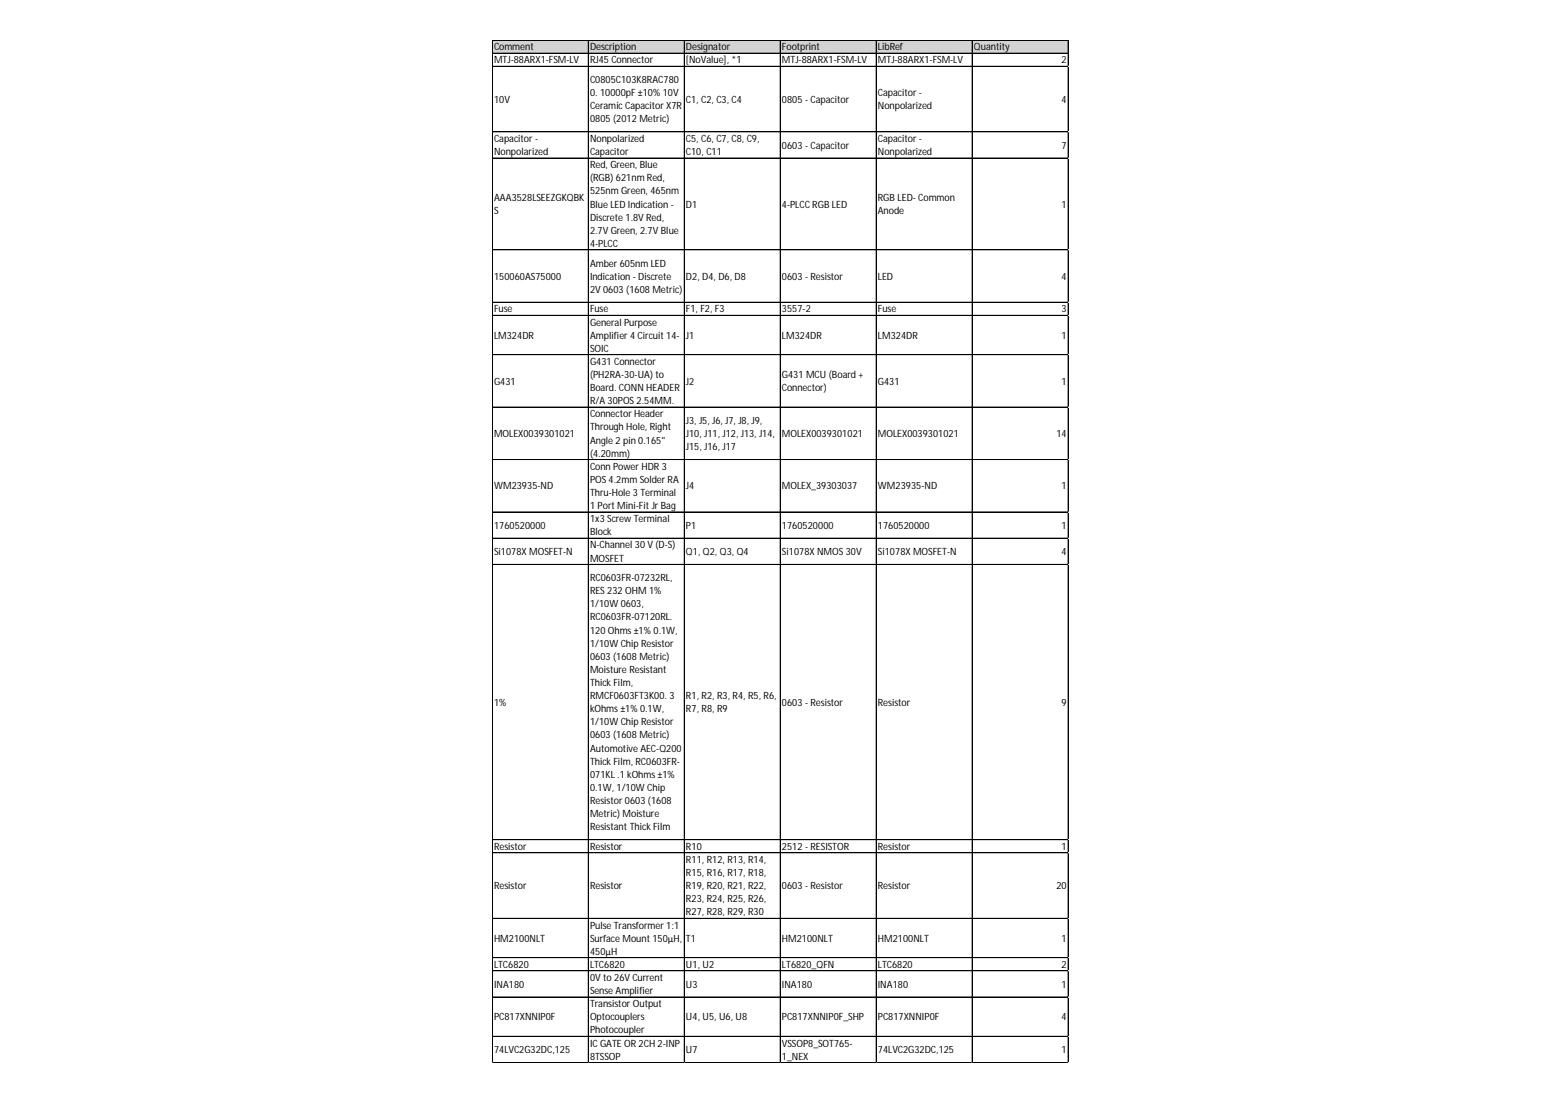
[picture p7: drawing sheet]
<svg xmlns="http://www.w3.org/2000/svg" width="297mm" height="210mm" viewBox="0 0 297 210" stroke-linecap="round" stroke-linejoin="round" font-family="sans-serif">
<defs><g id="words">
<g font-size="1.9">
<text x="94" y="9.6">Comment</text>
<text x="112.2" y="9.6">Description</text>
<text x="130.4" y="9.6">Designator</text>
<text x="148.7" y="9.6">Footprint</text>
<text x="166.9" y="9.6">LibRef</text>
<text x="185.2" y="9.6">Quantity</text>
<text x="94" y="12.1">MTJ-88ARX1-FSM-LV</text>
<text x="112.2" y="12.1">RJ45 Connector</text>
<text x="112.2" y="15.8">C0805C103K8RAC780</text>
<text x="130.4" y="12.1">[NoValue], *1</text>
<text x="148.7" y="12.1">MTJ-88ARX1-FSM-LV</text>
<text x="166.9" y="12.1">MTJ-88ARX1-FSM-LV</text>
<text x="201.9" y="12.1">2</text>
<text x="94" y="19.5">10V</text>
<text x="112.2" y="18.3">0. 10000pF ±10% 10V</text>
<text x="112.2" y="20.8">Ceramic Capacitor X7R</text>
<text x="112.2" y="23.3">0805 (2012 Metric)</text>
<text x="130.4" y="19.5">C1, C2, C3, C4</text>
<text x="148.7" y="19.5">0805 - Capacitor</text>
<text x="166.9" y="18.3">Capacitor -</text>
<text x="166.9" y="20.8">Nonpolarized</text>
<text x="201.9" y="19.5">4</text>
<text x="94" y="27">Capacitor -</text>
<text x="94" y="29.5">Nonpolarized</text>
<text x="112.2" y="27">Nonpolarized</text>
<text x="112.2" y="29.5">Capacitor</text>
<text x="130.4" y="27">C5, C6, C7, C8, C9,</text>
<text x="130.4" y="29.5">C10, C11</text>
<text x="148.7" y="28.3">0603 - Capacitor</text>
<text x="166.9" y="27">Capacitor -</text>
<text x="166.9" y="29.5">Nonpolarized</text>
<text x="201.9" y="28.3">7</text>
<text x="112.2" y="32">Red, Green, Blue</text>
<text x="112.2" y="34.5">(RGB) 621nm Red,</text>
<text x="94" y="38.2">AAA3528LSEEZGKQBK</text>
<text x="94" y="40.7">S</text>
<text x="112.2" y="37">525nm Green, 465nm</text>
<text x="112.2" y="39.5">Blue LED Indication -</text>
<text x="112.2" y="42">Discrete 1.8V Red,</text>
<text x="130.4" y="39.5">D1</text>
<text x="148.7" y="39.5">4-PLCC RGB LED</text>
<text x="166.9" y="38.2">RGB LED- Common</text>
<text x="166.9" y="40.7">Anode</text>
<text x="201.9" y="39.5">1</text>
<text x="112.2" y="44.5">2.7V Green, 2.7V Blue</text>
<text x="112.2" y="46.9">4-PLCC</text>
<text x="94" y="53.2">150060AS75000</text>
<text x="112.2" y="50.7">Amber 605nm LED</text>
<text x="112.2" y="53.2">Indication - Discrete</text>
<text x="130.4" y="53.2">D2, D4, D6, D8</text>
<text x="148.7" y="53.2">0603 - Resistor</text>
<text x="166.9" y="53.2">LED</text>
<text x="201.9" y="53.2">4</text>
<text x="94" y="59.4">Fuse</text>
<text x="112.2" y="55.7">2V 0603 (1608 Metric)</text>
<text x="112.2" y="59.4">Fuse</text>
<text x="130.4" y="59.4">F1, F2, F3</text>
<text x="148.7" y="59.4">3557-2</text>
<text x="166.9" y="59.4">Fuse</text>
<text x="201.9" y="59.4">3</text>
<text x="94" y="64.4">LM324DR</text>
<text x="112.2" y="61.9">General Purpose</text>
<text x="112.2" y="64.4">Amplifier 4 Circuit 14-</text>
<text x="130.4" y="64.4">J1</text>
<text x="148.7" y="64.4">LM324DR</text>
<text x="166.9" y="64.4">LM324DR</text>
<text x="201.9" y="64.4">1</text>
<text x="112.2" y="66.9">SOIC</text>
<text x="112.2" y="69.4">G431 Connector</text>
<text x="112.2" y="71.9">(PH2RA-30-UA) to</text>
<text x="148.7" y="71.9">G431 MCU (Board +</text>
<text x="94" y="73.1">G431</text>
<text x="112.2" y="74.4">Board. CONN HEADER</text>
<text x="112.2" y="76.9">R/A 30POS 2.54MM.</text>
<text x="130.4" y="73.1">J2</text>
<text x="148.7" y="74.4">Connector)</text>
<text x="166.9" y="73.1">G431</text>
<text x="201.9" y="73.1">1</text>
<text x="94" y="83.1">MOLEX0039301021</text>
<text x="112.2" y="79.3">Connector Header</text>
<text x="112.2" y="81.8">Through Hole, Right</text>
<text x="130.4" y="80.6">J3, J5, J6, J7, J8, J9,</text>
<text x="130.4" y="83.1">J10, J11, J12, J13, J14,</text>
<text x="148.7" y="83.1">MOLEX0039301021</text>
<text x="166.9" y="83.1">MOLEX0039301021</text>
<text x="200.9" y="83.1">14</text>
<text x="112.2" y="84.3">Angle 2 pin 0.165&quot;</text>
<text x="112.2" y="86.8">(4.20mm)</text>
<text x="112.2" y="89.3">Conn Power HDR 3</text>
<text x="130.4" y="85.6">J15, J16, J17</text>
<text x="94" y="93.1">WM23935-ND</text>
<text x="112.2" y="91.8">POS 4.2mm Solder RA</text>
<text x="112.2" y="94.3">Thru-Hole 3 Terminal</text>
<text x="130.4" y="93.1">J4</text>
<text x="148.7" y="93.1">MOLEX_39303037</text>
<text x="166.9" y="93.1">WM23935-ND</text>
<text x="201.9" y="93.1">1</text>
<text x="94" y="100.5">1760520000</text>
<text x="112.2" y="96.8">1 Port Mini-Fit Jr Bag</text>
<text x="112.2" y="99.3">1x3 Screw Terminal</text>
<text x="112.2" y="101.8">Block</text>
<text x="130.4" y="100.5">P1</text>
<text x="148.7" y="100.5">1760520000</text>
<text x="166.9" y="100.5">1760520000</text>
<text x="201.9" y="100.5">1</text>
<text x="94" y="105.5">Si1078X MOSFET-N</text>
<text x="112.2" y="104.3">N-Channel 30 V (D-S)</text>
<text x="112.2" y="106.8">MOSFET</text>
<text x="130.4" y="105.5">Q1, Q2, Q3, Q4</text>
<text x="148.7" y="105.5">Si1078X NMOS 30V</text>
<text x="166.9" y="105.5">Si1078X MOSFET-N</text>
<text x="201.9" y="105.5">4</text>
<text x="112.2" y="110.5">RC0603FR-07232RL,</text>
<text x="112.2" y="113">RES 232 OHM 1%</text>
<text x="112.2" y="115.5">1/10W 0603,</text>
<text x="112.2" y="118">RC0603FR-07120RL.</text>
<text x="112.2" y="120.5">120 Ohms ±1% 0.1W,</text>
<text x="112.2" y="123">1/10W Chip Resistor</text>
<text x="112.2" y="125.5">0603 (1608 Metric)</text>
<text x="112.2" y="127.9">Moisture Resistant</text>
<text x="112.2" y="130.4">Thick Film,</text>
<text x="94" y="134.2">1%</text>
<text x="112.2" y="132.9">RMCF0603FT3K00. 3</text>
<text x="112.2" y="135.4">kOhms ±1% 0.1W,</text>
<text x="112.2" y="137.9">1/10W Chip Resistor</text>
<text x="130.4" y="132.9">R1, R2, R3, R4, R5, R6,</text>
<text x="130.4" y="135.4">R7, R8, R9</text>
<text x="148.7" y="134.2">0603 - Resistor</text>
<text x="166.9" y="134.2">Resistor</text>
<text x="201.9" y="134.2">9</text>
<text x="112.2" y="140.4">0603 (1608 Metric)</text>
<text x="112.2" y="142.9">Automotive AEC-Q200</text>
<text x="112.2" y="145.4">Thick Film, RC0603FR-</text>
<text x="112.2" y="147.9">071KL .1 kOhms ±1%</text>
<text x="112.2" y="150.4">0.1W, 1/10W Chip</text>
<text x="112.2" y="152.9">Resistor 0603 (1608</text>
<text x="112.2" y="155.4">Metric) Moisture</text>
<text x="94" y="161.6">Resistor</text>
<text x="112.2" y="157.8">Resistant Thick Film</text>
<text x="112.2" y="161.6">Resistor</text>
<text x="130.4" y="161.6">R10</text>
<text x="148.7" y="161.6">2512 - RESISTOR</text>
<text x="166.9" y="161.6">Resistor</text>
<text x="201.9" y="161.6">1</text>
<text x="130.4" y="164.1">R11, R12, R13, R14,</text>
<text x="130.4" y="166.6">R15, R16, R17, R18,</text>
<text x="94" y="169.1">Resistor</text>
<text x="112.2" y="169.1">Resistor</text>
<text x="130.4" y="169.1">R19, R20, R21, R22,</text>
<text x="130.4" y="171.6">R23, R24, R25, R26,</text>
<text x="148.7" y="169.1">0603 - Resistor</text>
<text x="166.9" y="169.1">Resistor</text>
<text x="200.9" y="169.1">20</text>
<text x="94" y="179">HM2100NLT</text>
<text x="112.2" y="176.5">Pulse Transformer 1:1</text>
<text x="112.2" y="179">Surface Mount 150µH,</text>
<text x="130.4" y="174">R27, R28, R29, R30</text>
<text x="130.4" y="179">T1</text>
<text x="148.7" y="179">HM2100NLT</text>
<text x="166.9" y="179">HM2100NLT</text>
<text x="201.9" y="179">1</text>
<text x="94" y="184">LTC6820</text>
<text x="112.2" y="181.5">450µH</text>
<text x="112.2" y="184">LTC6820</text>
<text x="130.4" y="184">U1, U2</text>
<text x="148.7" y="184">LT6820_QFN</text>
<text x="166.9" y="184">LTC6820</text>
<text x="201.9" y="184">2</text>
<text x="94" y="187.8">INA180</text>
<text x="112.2" y="186.5">0V to 26V Current</text>
<text x="112.2" y="189">Sense Amplifier</text>
<text x="112.2" y="191.5">Transistor Output</text>
<text x="130.4" y="187.8">U3</text>
<text x="148.7" y="187.8">INA180</text>
<text x="166.9" y="187.8">INA180</text>
<text x="201.9" y="187.8">1</text>
<text x="94" y="194">PC817XNNIP0F</text>
<text x="112.2" y="194">Optocouplers</text>
<text x="112.2" y="196.5">Photocoupler</text>
<text x="130.4" y="194">U4, U5, U6, U8</text>
<text x="148.7" y="194">PC817XNNIP0F_SHP</text>
<text x="166.9" y="194">PC817XNNIP0F</text>
<text x="201.9" y="194">4</text>
<text x="94" y="200.2">74LVC2G32DC,125</text>
<text x="112.2" y="199">IC GATE OR 2CH 2-INP</text>
<text x="112.2" y="201.5">8TSSOP</text>
<text x="130.4" y="200.2">U7</text>
<text x="148.7" y="199">VSSOP8_SOT765-</text>
<text x="148.7" y="201.5">1_NEX</text>
<text x="166.9" y="200.2">74LVC2G32DC,125</text>
<text x="201.9" y="200.2">1</text>
</g>
</g></defs>
<path d="M93.6 7.6h109.6v2.6h-109.6z" fill="#d3d3d3"/>
<g fill="none" stroke="#000" stroke-width=".19">
<path d="M93.6 7.6v194.5M93.7 7.6v194.5M93.7 7.6h109.5M93.7 10.1h109.5M93.7 12.6h109.5M111.9 7.7v194.4M130.1 7.7v194.4M130.2 7.7v194.4M148.4 7.7v194.4M166.7 7.7l-.1 194.4M184.9 7.7v194.4M203.1 7.7v194.4"/>
<path d="M203.2 7.7v194.4M93.7 25.1h109.5M93.7 30h109.5M93.7 30.1h109.5M93.7 47.5h109.5M93.7 57.5h109.5M93.7 60h109.5M93.7 67.4h109.5M93.7 67.5h109.5M93.7 77.4h109.5M93.7 87.4h109.5M93.7 97.3h109.5"/>
<path d="M93.7 97.4h109.5M93.7 102.3h109.5M93.7 102.4h109.5M93.7 107.3h109.5M93.7 159.6h109.5M93.7 159.7h109.5M93.7 162.1h109.5M93.7 162.2h109.5M93.7 174.6h109.5M93.7 182.1h109.5M93.7 184.6h109.5M93.7 189.6h109.5"/>
<path d="M93.7 197h109.5M93.7 197.1h109.5M93.7 202h109.5"/>
</g>
<path d="M93.6 202.1h.1" fill="none" stroke="#e0e0e0" stroke-width=".19"/>
<path d="M111.9 202.1h.1" fill="none" stroke="#e0e0e0" stroke-width=".19"/>
<path d="M130.1 202.1h.1" fill="none" stroke="#e0e0e0" stroke-width=".19"/>
<path d="M148.4 202.1h.1" fill="none" stroke="#e0e0e0" stroke-width=".19"/>
<path d="M166.6 202.1h.1" fill="none" stroke="#e0e0e0" stroke-width=".19"/>
<path d="M184.9 202.1h.1" fill="none" stroke="#e0e0e0" stroke-width=".19"/>
<path d="M203.1 202.1h.1" fill="none" stroke="#e0e0e0" stroke-width=".19"/>
<path d="M203.2 12.6h.1" fill="none" stroke="#e0e0e0" stroke-width=".19"/>
<path d="M203.2 25.1h.1" fill="none" stroke="#e0e0e0" stroke-width=".19"/>
<path d="M203.2 30h.1" fill="none" stroke="#e0e0e0" stroke-width=".19"/>
<path d="M203.2 47.5h.1" fill="none" stroke="#e0e0e0" stroke-width=".19"/>
<path d="M203.2 57.5h.1" fill="none" stroke="#e0e0e0" stroke-width=".19"/>
<path d="M203.2 60h.1" fill="none" stroke="#e0e0e0" stroke-width=".19"/>
<path d="M203.2 67.4h.1" fill="none" stroke="#e0e0e0" stroke-width=".19"/>
<path d="M203.2 77.4h.1" fill="none" stroke="#e0e0e0" stroke-width=".19"/>
<path d="M203.2 87.4h.1" fill="none" stroke="#e0e0e0" stroke-width=".19"/>
<path d="M203.2 97.3h.1" fill="none" stroke="#e0e0e0" stroke-width=".19"/>
<path d="M203.2 102.3h.1" fill="none" stroke="#e0e0e0" stroke-width=".19"/>
<path d="M203.2 107.3h.1" fill="none" stroke="#e0e0e0" stroke-width=".19"/>
<path d="M203.2 159.6h.1" fill="none" stroke="#e0e0e0" stroke-width=".19"/>
<path d="M203.2 162.1h.1" fill="none" stroke="#e0e0e0" stroke-width=".19"/>
<path d="M203.2 174.6h.1" fill="none" stroke="#e0e0e0" stroke-width=".19"/>
<path d="M203.2 182.1h.1" fill="none" stroke="#e0e0e0" stroke-width=".19"/>
<path d="M203.2 184.6h.1" fill="none" stroke="#e0e0e0" stroke-width=".19"/>
<path d="M203.2 189.6h.1" fill="none" stroke="#e0e0e0" stroke-width=".19"/>
<path d="M203.2 197h.1" fill="none" stroke="#e0e0e0" stroke-width=".19"/>
<path d="M203.2 202h.1" fill="none" stroke="#e0e0e0" stroke-width=".19"/>
<use href="#words"/>
</svg>
